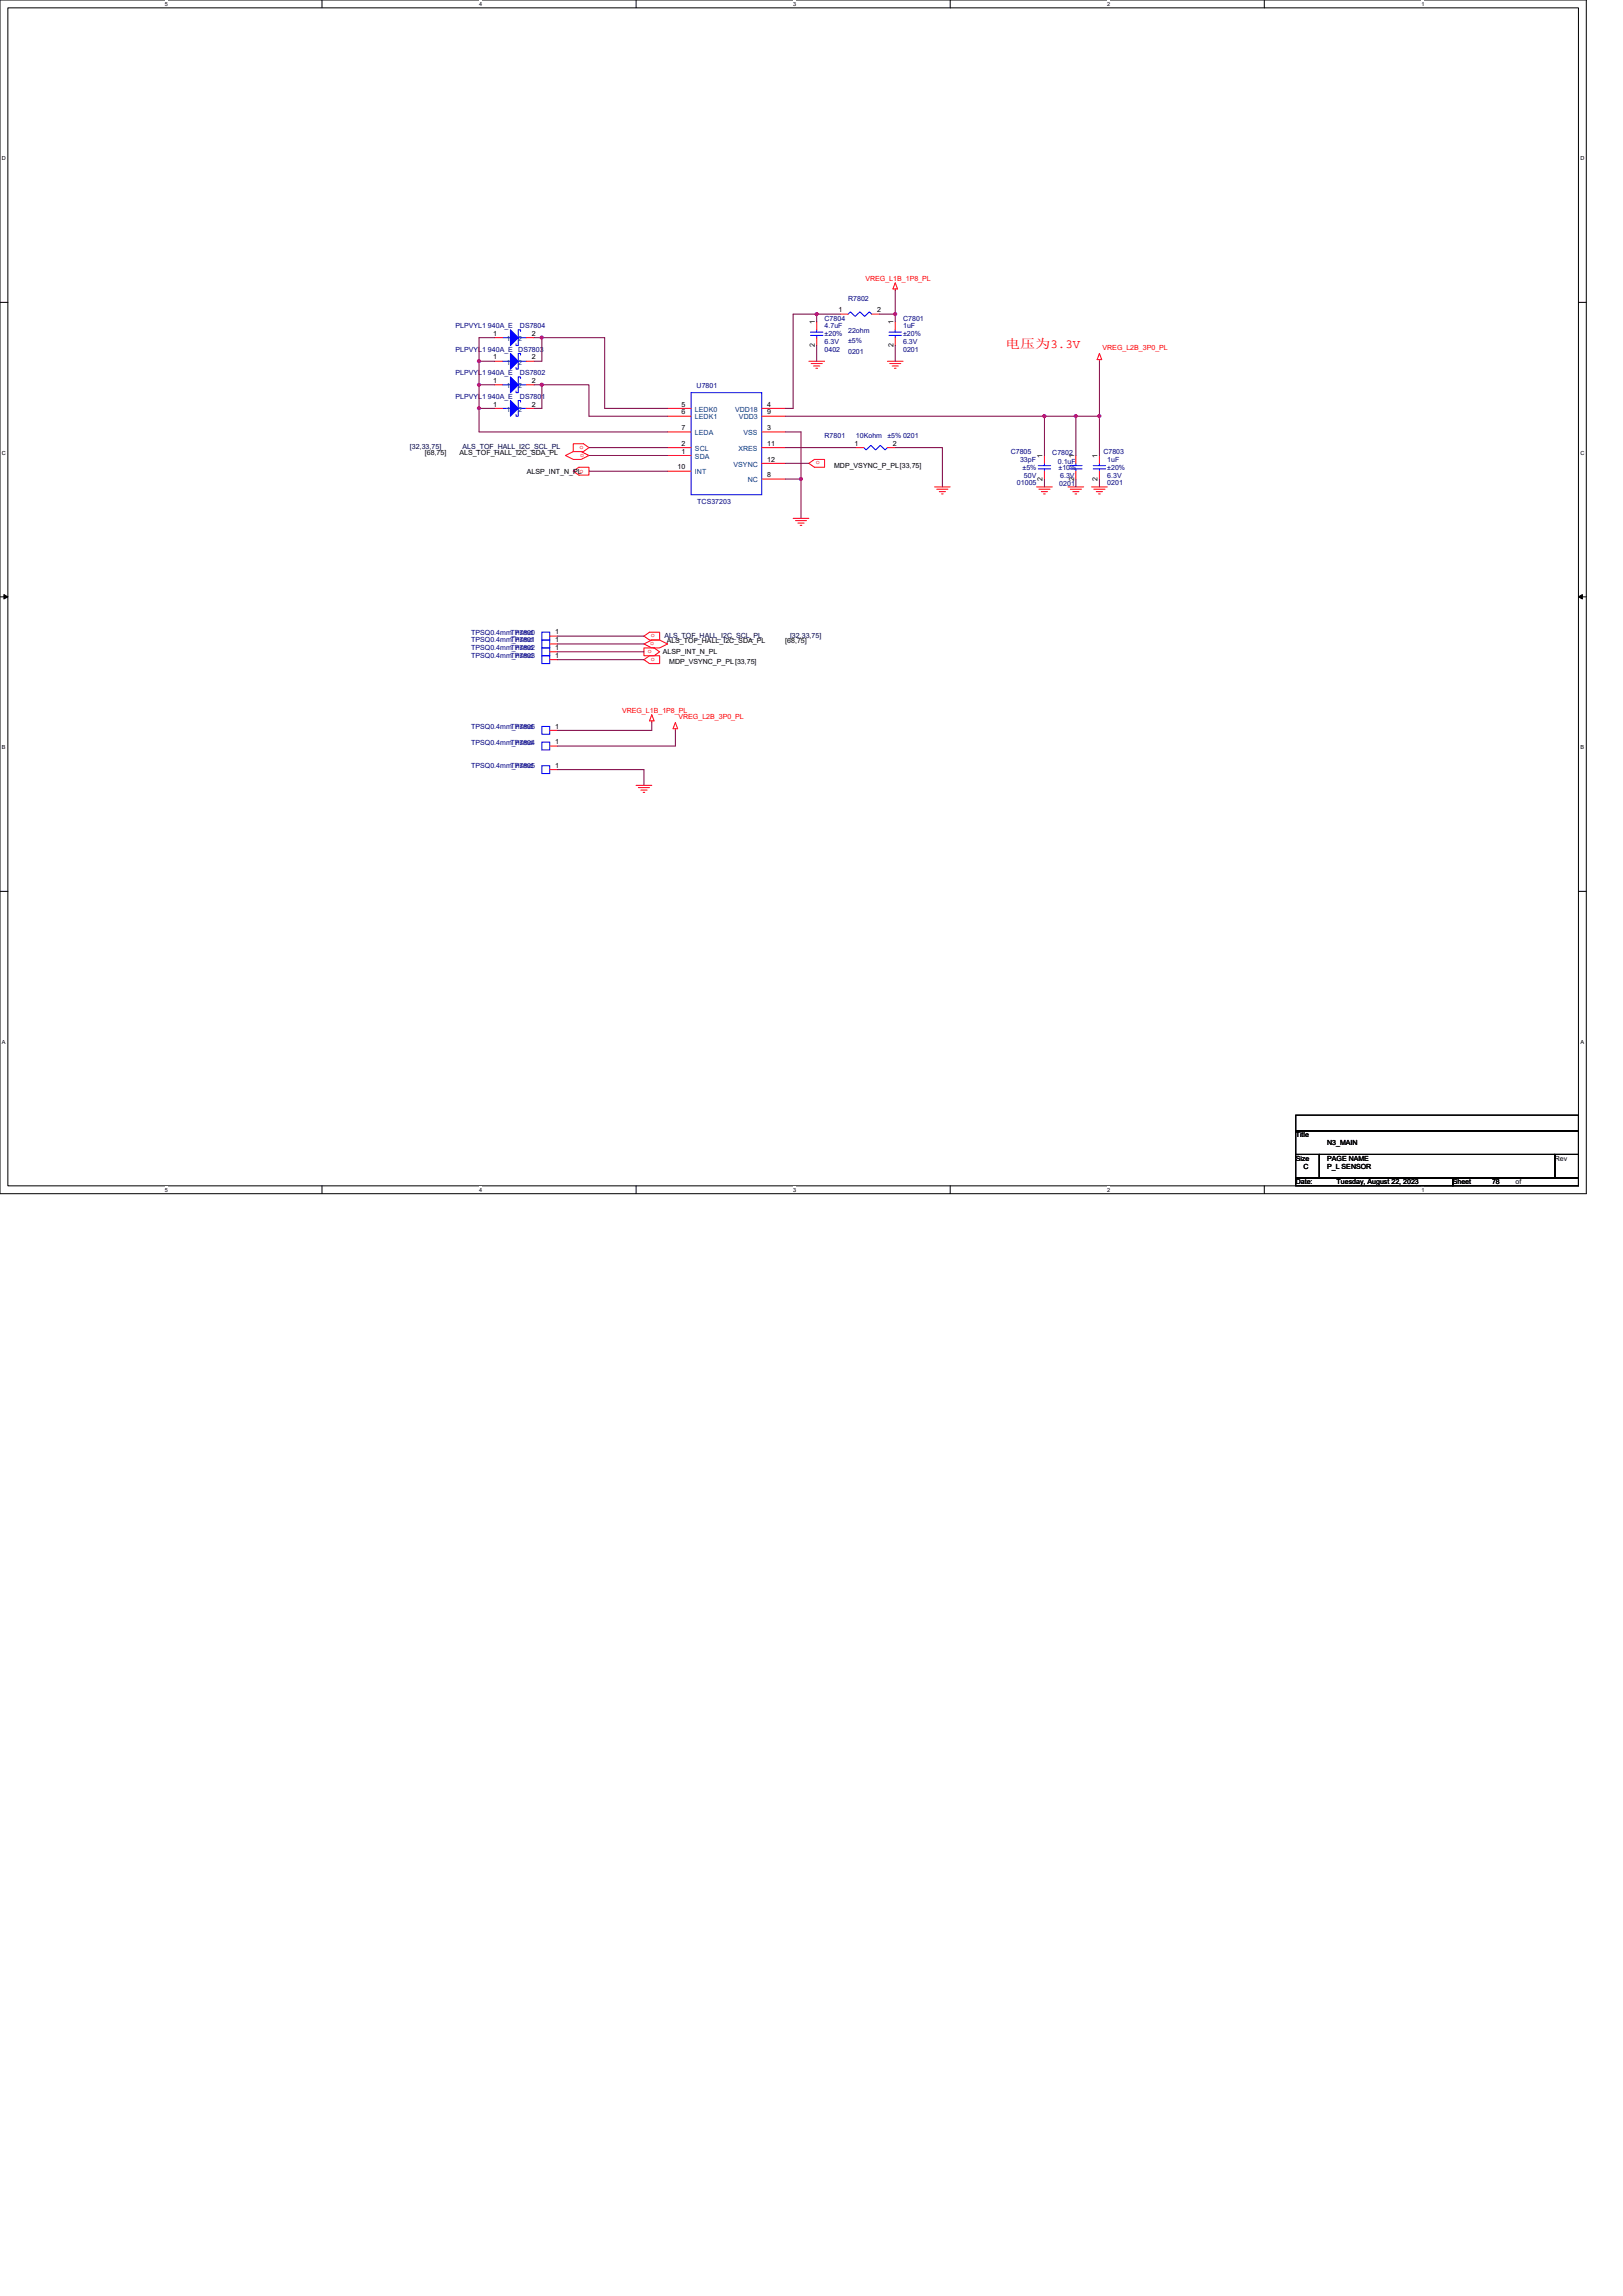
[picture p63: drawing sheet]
<svg xmlns="http://www.w3.org/2000/svg" width="210mm" height="297mm" viewBox="0 0 210 297" stroke-linecap="round" stroke-linejoin="round" font-family="sans-serif">
<defs><g id="words">
<text font-size="1.6" fill="#f00" x="130" y="45">电压为3.3V</text>
<g font-size=".9">
<text x="105.4" y="42" transform="rotate(-90 105.4 42)">1</text>
<text x="108.5" y="40.4">1</text>
<text x="113.5" y="40.4">2</text>
<text x="115.6" y="42" transform="rotate(-90 115.6 42)">1</text>
<text x="63.8" y="43.5">1</text>
<text x="63.8" y="46.5">1</text>
<text x="68.8" y="43.5">2</text>
<text x="68.8" y="46.5">2</text>
<text x="105.4" y="44.9" transform="rotate(-90 105.4 44.9)">2</text>
<text x="115.6" y="44.9" transform="rotate(-90 115.6 44.9)">2</text>
<text x="63.8" y="52.6">1</text>
<text x="63.8" y="49.6">1</text>
<text x="68.8" y="52.6">2</text>
<text x="68.8" y="49.6">2</text>
<text x="88.2" y="52.6">5</text>
<text x="88.2" y="53.6">6</text>
<text x="99.3" y="52.6">4</text>
<text x="99.3" y="53.6">9</text>
<text x="55" y="58.8">[68,75]</text>
<text x="59.4" y="58.8">ALS_TOF_HALL_I2C_SDA_PL</text>
<text x="88.2" y="55.6">7</text>
<text x="88.2" y="57.7">2</text>
<text x="88.2" y="58.7">1</text>
<text x="99.3" y="59.7">12</text>
<text x="99.3" y="57.7">11</text>
<text x="99.3" y="55.6">3</text>
<text x="110.5" y="57.7">1</text>
<text x="115.5" y="57.7">2</text>
<text x="134.9" y="59.2" transform="rotate(-90 134.9 59.2)">1</text>
<text x="139" y="59.2" transform="rotate(-90 139 59.2)">1</text>
<text x="142" y="59.2" transform="rotate(-90 142 59.2)">1</text>
<text x="68.2" y="61.3">ALSP_INT_N_PLo</text>
<text x="87.7" y="60.7">10</text>
<text x="99.3" y="61.7">8</text>
<text x="107.9" y="60.6">MDP_VSYNC_P_PL[33,75]</text>
<text x="134.9" y="62.2" transform="rotate(-90 134.9 62.2)">2</text>
<text x="139" y="62.2" transform="rotate(-90 139 62.2)">2</text>
<text x="142" y="62.2" transform="rotate(-90 142 62.2)">2</text>
<text x="71.8" y="82.1">1</text>
<text x="71.8" y="83.1">1</text>
<text x="86.3" y="83.2">ALS_TOF_HALL_I2C_SDA_PL</text>
<text x="101.6" y="83.2">[68,75]</text>
<text x="71.8" y="85.1">1</text>
<text x="71.8" y="84.1">1</text>
<text x="85.7" y="84.6">ALSP_INT_N_PL</text>
<text x="86.6" y="86">MDP_VSYNC_P_PL[33,75]</text>
<text x="71.8" y="94.3">1</text>
<text x="71.8" y="99.3">1</text>
<text x="71.8" y="96.3">1</text>
<text x="167.6" y="147.1">Title</text>
<text x="171.7" y="148.1">N3_MAIN</text>
<text x="167.6" y="150.2">Size</text>
<text x="167.6" y="153.2">Date:</text>
<text x="168.7" y="151.2">C</text>
<text x="171.7" y="150.2">PAGE NAME</text>
<text x="171.7" y="151.2">P_L SENSOR</text>
<text x="172.9" y="153.2">Tuesday, August 22, 2023</text>
<text x="188" y="153.2">Sheet</text>
<text x="193" y="153.2">78</text>
<text x="196.1" y="153.2">of</text>
<text x="201.2" y="150.2">Rev</text>
</g>
<g font-size=".9" fill="#000080">
<text x="106.7" y="41.5">C7804</text>
<text x="109.7" y="38.9">R7802</text>
<text x="116.8" y="41.5">C7801</text>
<text x="58.9" y="42.5">PLPVYL1 940A_E</text>
<text x="58.9" y="45.5">PLPVYL1 940A_E</text>
<text x="67.1" y="45.5">DS7803</text>
<text x="67.3" y="42.5">DS7804</text>
<text x="106.7" y="42.5">4.7uF</text>
<text x="106.7" y="45.5">0402</text>
<text x="106.7" y="44.5">6.3V</text>
<text x="106.7" y="43.5">±20%</text>
<text x="109.7" y="43.1">22ohm</text>
<text x="109.7" y="44.4">±5%</text>
<text x="109.7" y="45.7">0201</text>
<text x="116.8" y="42.5">1uF</text>
<text x="116.8" y="45.5">0201</text>
<text x="116.8" y="44.5">6.3V</text>
<text x="116.8" y="43.5">±20%</text>
<text x="58.9" y="51.6">PLPVYL1 940A_E</text>
<text x="58.9" y="48.6">PLPVYL1 940A_E</text>
<text x="67.3" y="51.6">DS7801</text>
<text x="67.3" y="48.6">DS7802</text>
<text x="90.1" y="50.2">U7801</text>
<text x="106.7" y="56.7">R7801</text>
<text x="110.7" y="56.7">10Kohm</text>
<text x="114.8" y="56.7">±5% 0201</text>
<text x="130.8" y="58.7">C7805</text>
<text x="132" y="59.8">33pF</text>
<text x="136.1" y="58.8">C7802</text>
<text x="136.9" y="60">0.1uF</text>
<text x="142.7" y="58.7">C7803</text>
<text x="143.3" y="59.8">1uF</text>
<text x="90.2" y="65.2">TCS37203</text>
<text x="131.6" y="62.8">01005</text>
<text x="132.3" y="60.8">±5%</text>
<text x="132.5" y="61.8">50V</text>
<text x="136.9" y="60.8">±10%</text>
<text x="137.1" y="62.9">0201</text>
<text x="137.2" y="61.8">6.3V</text>
<text x="143.3" y="62.8">0201</text>
<text x="143.3" y="61.8">6.3V</text>
<text x="143.3" y="60.8">±20%</text>
<text x="61" y="82.1">TPSQ0.4mm_nsmd</text>
<text x="61" y="83.1">TPSQ0.4mm_nsmd</text>
<text x="66" y="82.1">TP7800</text>
<text x="66" y="83.1">TP7801</text>
<text x="61" y="85.2">TPSQ0.4mm_nsmd</text>
<text x="61" y="84.1">TPSQ0.4mm_nsmd</text>
<text x="66" y="85.2">TP7803</text>
<text x="66" y="84.1">TP7802</text>
<text x="61" y="94.3">TPSQ0.4mm_nsmd</text>
<text x="66" y="94.3">TP7806</text>
<text x="61" y="99.4">TPSQ0.4mm_nsmd</text>
<text x="61" y="96.3">TPSQ0.4mm_nsmd</text>
<text x="66" y="99.4">TP7805</text>
<text x="66" y="96.3">TP7804</text>
</g>
<g font-size=".9" fill="#f00">
<text x="112" y="36.4">VREG_L1B_1P8_PL</text>
<text x="142.6" y="45.3">VREG_L2B_3P0_PL</text>
<text x="75.5" y="57.7" transform="rotate(-180 75.5 57.7)">o</text>
<text x="75.6" y="58.7" transform="rotate(-180 75.6 58.7)">o</text>
<text x="106.1" y="59.7" transform="rotate(-180 106.1 59.7)">o</text>
<text x="84.6" y="83.1" transform="rotate(-180 84.6 83.1)">o</text>
<text x="84.7" y="82" transform="rotate(-180 84.7 82)">o</text>
<text x="83.8" y="84.5">o</text>
<text x="84.7" y="85.1" transform="rotate(-180 84.7 85.1)">o</text>
<text x="80.5" y="92.3">VREG_L1B_1P8_PL</text>
<text x="87.8" y="93.1">VREG_L2B_3P0_PL</text>
</g>
<g font-size=".9" fill="#004080">
<text x="65.5" y="44.1">1</text>
<text x="65.5" y="47.2">1</text>
<text x="67.1" y="44.1">2</text>
<text x="67.1" y="47.2">2</text>
<text x="65.5" y="53.3">1</text>
<text x="65.5" y="50.2">1</text>
<text x="67.1" y="53.3">2</text>
<text x="67.1" y="50.2">2</text>
<text x="89.9" y="53.3">LEDK0</text>
<text x="95.1" y="53.3">VDD18</text>
<text x="89.9" y="54.3">LEDK1</text>
<text x="89.9" y="56.3">LEDA</text>
<text x="89.9" y="58.3">SCL</text>
<text x="89.9" y="59.4">SDA</text>
<text x="95.5" y="58.3">XRES</text>
<text x="95.6" y="54.3">VDD3</text>
<text x="96.2" y="56.3">VSS</text>
<text x="89.9" y="61.4">INT</text>
<text x="94.9" y="60.4">VSYNC</text>
<text x="96.7" y="62.4">NC</text>
</g>
<g font-size=".9" fill="#000040">
<text x="53" y="58.1">[32,33,75]</text>
<text x="59.8" y="58.1">ALS_TOF_HALL_I2C_SCL_PL</text>
<text x="86" y="82.5">ALS_TOF_HALL_I2C_SCL_PL</text>
<text x="102.2" y="82.5">[32,33,75]</text>
</g>
<g font-size=".7">
<text x="21.3" y=".8">5</text>
<text x="62" y=".8">4</text>
<text x="102.6" y=".8">3</text>
<text x="143.3" y=".8">2</text>
<text x="183.9" y=".8">1</text>
<text x=".3" y="20.7">D</text>
<text x="204.5" y="20.7">D</text>
<text x=".3" y="58.8">C</text>
<text x="204.5" y="58.8">C</text>
<text x=".3" y="96.9">B</text>
<text x="204.5" y="96.9">B</text>
<text x=".3" y="135">A</text>
<text x="204.5" y="135">A</text>
<text x="21.3" y="154.2">5</text>
<text x="62" y="154.2">4</text>
<text x="102.6" y="154.2">3</text>
<text x="143.3" y="154.2">2</text>
<text x="183.9" y="154.2">1</text>
</g>
</g></defs>
<path d="M0 0h205.2v154.4h-205.2zM1 1h203.2v152.4h-203.2z" fill="none" stroke="#000" stroke-width=".13"/>
<g fill="#fff">
<path d="M21.3 .1h.4v.8h-.4z"/>
<path d="M21.3 153.5h.4v.8h-.4z"/>
</g>
<path d="M41.7 0v1M41.7 153.4v1" fill="none" stroke="#000" stroke-width=".13"/>
<g fill="#fff">
<path d="M62 .1h.4v.8h-.4z"/>
<path d="M62 153.5h.4v.8h-.4z"/>
</g>
<path d="M82.3 0v1M82.3 153.4v1" fill="none" stroke="#000" stroke-width=".13"/>
<g fill="#fff">
<path d="M102.6 .1h.4v.8h-.4z"/>
<path d="M102.6 153.5h.4v.8h-.4z"/>
</g>
<path d="M122.9 0v1M122.9 153.4v1" fill="none" stroke="#000" stroke-width=".13"/>
<g fill="#fff">
<path d="M143.3 .1h.3v.8h-.3z"/>
<path d="M143.3 153.5h.3v.8h-.3z"/>
</g>
<path d="M163.6 0v1M163.6 153.4v1" fill="none" stroke="#000" stroke-width=".13"/>
<g fill="#fff">
<path d="M183.9 .1h.4v.8h-.4z"/>
<path d="M183.9 153.5h.4v.8h-.4z"/>
<path d="M.3 20.1h.5v.8h-.5z"/>
<path d="M204.5 20.1h.5v.8h-.5z"/>
<path d="M.3 58.2h.5v.8h-.5z"/>
<path d="M204.5 58.2h.5v.8h-.5z"/>
</g>
<path d="M0 39.1h1M204.2 39.1h1" fill="none" stroke="#000" stroke-width=".13"/>
<g fill="#fff">
<path d="M.3 96.3h.4v.8h-.4z"/>
<path d="M204.5 96.3h.4v.8h-.4z"/>
</g>
<path d="M0 77.2h1M204.2 77.2h1" fill="none" stroke="#000" stroke-width=".13"/>
<path d="M.5 76.9l.5 .3-.5 .3zM204.2 77.2l.5-.3v.6z" fill="#000" stroke="#000" stroke-width=".13"/>
<g fill="#fff">
<path d="M.3 134.4h.4v.8h-.4z"/>
<path d="M204.5 134.4h.4v.8h-.4z"/>
</g>
<path d="M0 115.3h1M204.2 115.3h1M167.6 144.3h36.6v2h-36.6zM167.6 146.3h36.6v3.1h-36.6zM167.6 149.4h3.1v3h-3.1zM167.6 152.4h20.4v1h-20.4zM170.7 149.4h30.5v3h-30.5zM188 152.4h16.2v1h-16.2zM201.2 149.4h3v3h-3z" fill="none" stroke="#000" stroke-width=".13"/>
<g fill="none" stroke="#f00" stroke-width=".13">
<path d="M115.8 37.4v.2M115.8 36.6l.3 .8h-.6zM64 52.8h1M64 43.7h1M64 46.7h1M64 49.8h1M68.1 52.8h1M68.1 43.7h1M68.1 46.7h1M68.1 49.8h1M73.2 58.9l1-.5h1l1 .5-1 .5h-1zM74.2 57.4h1.3l.7 .5-.7 .5h-1.3z"/>
<path d="M86.4 52.8h3M86.4 53.8h3M86.4 55.9h3M86.4 57.9h3M86.4 58.9h3M98.6 52.8h3M98.6 53.8h3M98.6 59.9h3M98.6 57.9h3M98.6 55.9h3M104.6 46.7h2.1M104.6 59.9l.8-.5h1.3v1.1h-1.3z"/>
<path d="M104.9 47h1.5M105.3 47.3h.8M105.6 47.6h.2M105.7 41.7v1M105.7 43.7v1M108.7 40.6h1M110.7 57.9h1.1M112.8 40.6h1M114.8 46.7h2M114.8 57.9h1M115.1 47h1.4M115.4 47.3h.8"/>
<path d="M115.7 47.6h.2M115.8 41.7v1M115.8 43.7v1M135.1 58.9v1M139.2 58.9v1M142.2 45.7l.3 .8h-.6zM142.2 46.5v.2M142.2 58.9v1M74.2 61l.7-.5h1.3v1h-1.3zM86.4 61h3M98.6 62h3M102.6 67.1h2"/>
<path d="M102.9 67.4h1.5M103.2 67.7h.8M103.5 68h.2M120.9 63h2M121.2 63.3h1.4M121.5 63.6h.8M121.8 63.9h.2M134.1 63h2M134.4 63.3h1.4M134.7 63.6h.8M135 63.9h.2M135.1 61v1"/>
<path d="M138.2 63h2M138.5 63.3h1.4M138.8 63.6h.8M139.1 63.9h.2M139.2 61v1M141.2 63h2.1M141.5 63.3h1.5M141.8 63.6h.8M142.1 63.9h.2M142.2 61v1M71.1 99.6h1M71.1 94.5h1"/>
<path d="M71.1 82.3h1M71.1 83.3h1M71.1 85.3h1M71.1 84.3h1M71.1 96.5h1M83.3 83.3l1-.5h1l1.1 .5-1.1 .5h-1zM83.3 82.3l.7-.5h1.3v1h-1.3zM83.3 85.3l.7-.5h1.3v1.1h-1.3zM83.3 83.8h1.3l.7 .5-.7 .5h-1.3zM84.3 93.3v.2M84.3 92.5l.3 .8h-.6zM87.4 94.3v.2"/>
<path d="M87.4 93.5l.3 .8h-.6zM82.3 101.6h2M82.6 101.9h1.4M82.9 102.2h.8M83.2 102.5h.2"/>
</g>
<g fill="none" stroke="#00f" stroke-width=".13">
<path d="M65 52.8h1M65 43.7h1M65 46.7h1M65 49.8h1M67.1 52.8h1M67.1 43.7h1M67.1 46.7h1M67.1 49.8h1M67.4 52v-.2h-.3v2h-.3v-.2M67.4 42.9v-.2h-.3v2h-.3v-.2M67.4 45.9v-.2h-.3v2.1h-.3v-.3M67.4 49v-.2h-.3v2h-.3v-.2"/>
<path d="M89.4 50.8h9.2v13.2h-9.2zM104.9 43h1.6M104.9 43.4h1.6M105.7 42.7v.3M105.7 43.4v.3M109.7 40.6l.3-.3 .6 .6 .7-.6 .6 .6 .6-.6 .3 .3M111.8 57.9l.3 .3 .6-.6 .6 .6 .6-.6 .6 .6 .3-.3M115 43h1.6M115 43.4h1.6M115.8 42.7v.3M115.8 43.4v.3M135.1 59.9v.3"/>
<path d="M139.2 59.9v.3M142.2 59.9v.3M134.3 60.2h1.6M134.3 60.7h1.6M135.1 60.7v.3M138.4 60.2h1.6M138.4 60.7h1.6M139.2 60.7v.3M141.4 60.2h1.6M141.4 60.7h1.6M142.2 60.7v.3M70.1 99.1h1v1h-1z"/>
<path d="M70.1 94h1v1h-1zM70.1 81.8h1v1h-1zM70.1 82.8h1v1h-1zM70.1 84.8h1v1.1h-1zM70.1 83.8h1v1h-1zM70.1 96h1v1h-1z"/>
</g>
<g fill="#00f" stroke="#00f" stroke-width=".13">
<path d="M66 51.8l1.1 1-1.1 1z"/>
<path d="M66 42.7l1.1 1-1.1 1z"/>
<path d="M66 45.7l1.1 1-1.1 1.1z"/>
<path d="M66 48.8l1.1 1-1.1 1z"/>
</g>
<g fill="none" stroke="#800040" stroke-width=".13">
<path d="M115.8 37.6v3M62 46.7v3.1M62 49.8v3M62 46.7h2M62 49.8h2M64 52.8h-2v3.1h24.4M64 43.7h-2v3M69.1 43.7h1M69.1 49.8h1M70.1 49.8h6.1v4h10.2M70.1 43.7h8.1v9.1h8.2M70.1 43.7v3h-1"/>
<path d="M70.1 49.8v3h-1M76.2 58.9h10.2M76.2 57.9h10.2M101.6 53.8h33.5M101.6 57.9h9.1M101.6 55.9h2v6.1M101.6 59.9h3M105.7 44.7v2M105.7 40.6h3M105.7 40.6v1.1M105.7 40.6h-3.1v12.2h-1M113.8 40.6h2"/>
<path d="M115.8 44.7v2M115.8 40.6v1.1M115.8 57.9h6.1v5.1M135.1 53.8h4.1M135.1 53.8v5.1M139.2 53.8v5.1M139.2 53.8h3M142.2 46.7v7.1M142.2 53.8v5.1M76.2 61h10.2M101.6 62h2M103.6 62v5.1"/>
<path d="M135.1 62v1M139.2 62v1M142.2 62v1M72.1 82.3h11.2M72.1 83.3h11.2M72.1 84.3h11.2M72.1 85.3h11.2M72.1 99.6h11.2v2M84.3 93.5v1h-12.2M87.4 94.5v2h-15.3"/>
</g>
<g fill="#f0f" stroke="#f0f" stroke-width=".13">
<circle cx="105.7" cy="40.6" r=".2"/>
<circle cx="135.1" cy="53.8" r=".2"/>
<circle cx="103.6" cy="62" r=".2"/>
<circle cx="115.8" cy="40.6" r=".2"/>
<circle cx="62" cy="49.8" r=".2"/>
<circle cx="62" cy="46.7" r=".2"/>
<circle cx="62" cy="52.8" r=".2"/>
<circle cx="70.1" cy="43.7" r=".2"/>
<circle cx="70.1" cy="49.8" r=".2"/>
<circle cx="139.2" cy="53.8" r=".2"/>
<circle cx="142.2" cy="53.8" r=".2"/>
</g>
<use href="#words"/>
</svg>
